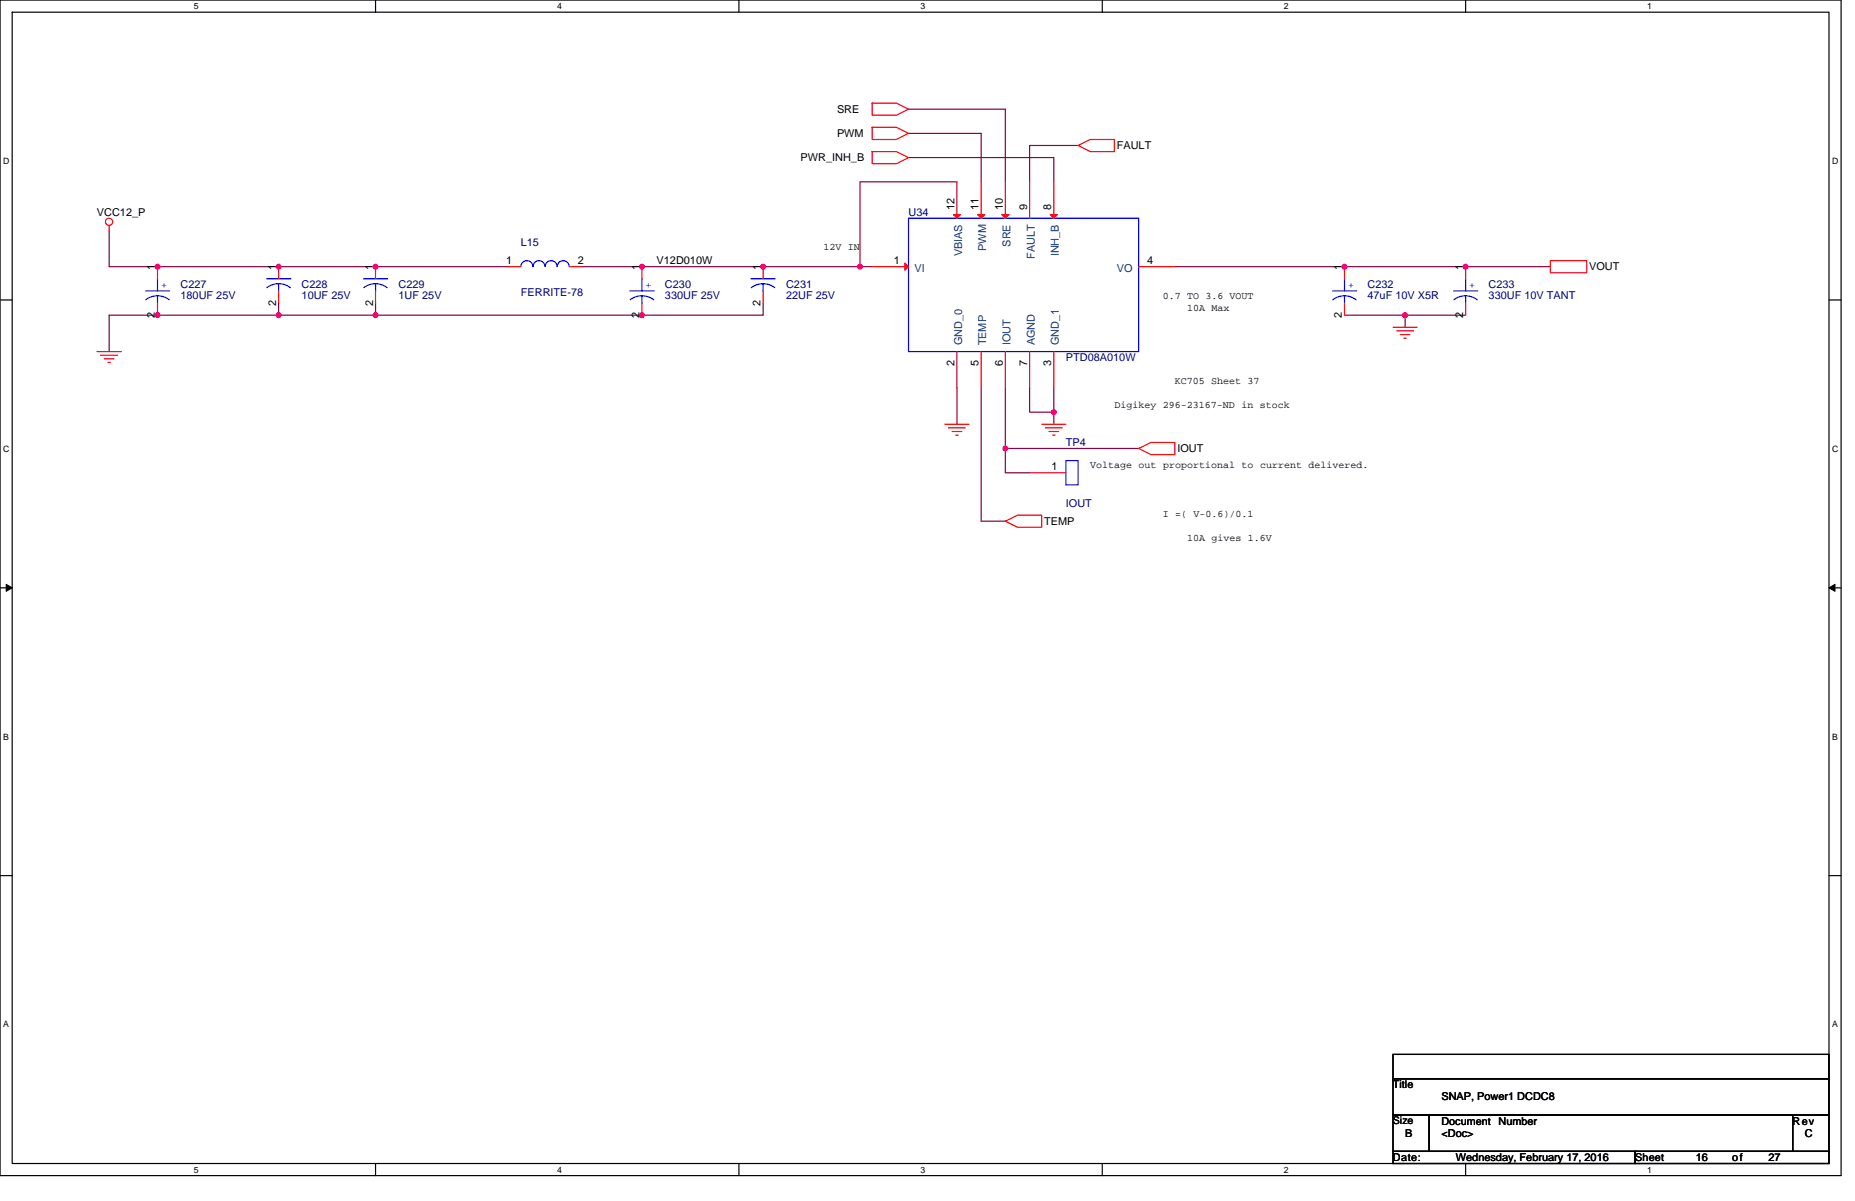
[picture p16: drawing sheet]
<svg xmlns="http://www.w3.org/2000/svg" width="432mm" height="279mm" viewBox="0 0 432 279" stroke-linecap="round" stroke-linejoin="round" font-family="sans-serif">
<defs><g id="words">
<g font-size="2.5">
<text x="194.8" y="26.2">SRE</text>
<text x="194.8" y="31.9">PWM</text>
<text x="260" y="34.7">FAULT</text>
<text x="186.4" y="37.5">PWR_INH_B</text>
<text x="22.6" y="50.2">VCC12_P</text>
<text x="222.2" y="48.8" transform="rotate(-90 222.2 48.8)">12</text>
<text x="227.8" y="48.8" transform="rotate(-90 227.8 48.8)">11</text>
<text x="233.4" y="48.8" transform="rotate(-90 233.4 48.8)">10</text>
<text x="239.1" y="48.8" transform="rotate(-90 239.1 48.8)">9</text>
<text x="244.7" y="48.8" transform="rotate(-90 244.7 48.8)">8</text>
<text x="36.1" y="62.9" transform="rotate(-90 36.1 62.9)">1</text>
<text x="64.3" y="62.9" transform="rotate(-90 64.3 62.9)">1</text>
<text x="86.8" y="62.9" transform="rotate(-90 86.8 62.9)">1</text>
<text x="117.9" y="61.4">1</text>
<text x="134.5" y="61.4">2</text>
<text x="148.8" y="62.9" transform="rotate(-90 148.8 62.9)">1</text>
<text x="152.8" y="61.5">V12D010W</text>
<text x="177" y="62.9" transform="rotate(-90 177 62.9)">1</text>
<text x="208.1" y="61.4">1</text>
<text x="267" y="61.4">4</text>
<text x="312.4" y="62.9" transform="rotate(-90 312.4 62.9)">1</text>
<text x="340.6" y="62.9" transform="rotate(-90 340.6 62.9)">1</text>
<text x="369.9" y="62.9">VOUT</text>
<text x="64.3" y="71.1" transform="rotate(-90 64.3 71.1)">2</text>
<text x="86.8" y="71.1" transform="rotate(-90 86.8 71.1)">2</text>
<text x="177" y="71.1" transform="rotate(-90 177 71.1)">2</text>
<text x="36.1" y="73.9" transform="rotate(-90 36.1 73.9)">2</text>
<text x="148.8" y="73.9" transform="rotate(-90 148.8 73.9)">2</text>
<text x="312.4" y="73.9" transform="rotate(-90 312.4 73.9)">2</text>
<text x="340.6" y="73.9" transform="rotate(-90 340.6 73.9)">2</text>
<text x="222.2" y="85.2" transform="rotate(-90 222.2 85.2)">2</text>
<text x="227.8" y="85.2" transform="rotate(-90 227.8 85.2)">5</text>
<text x="233.4" y="85.2" transform="rotate(-90 233.4 85.2)">6</text>
<text x="239.1" y="85.2" transform="rotate(-90 239.1 85.2)">7</text>
<text x="244.7" y="85.2" transform="rotate(-90 244.7 85.2)">3</text>
<text x="274.1" y="105.2">IOUT</text>
<text x="244.7" y="109.4">1</text>
<text x="243.1" y="122.1">TEMP</text>
<text x="324.3" y="253.2">Title</text>
<text x="335.5" y="256">SNAP, Power1 DCDC8</text>
<text x="324.3" y="261.6">Size</text>
<text x="335.5" y="261.6">Document</text>
<text x="348.8" y="261.6">Number</text>
<text x="417.3" y="261.6">Rev</text>
<text x="327.1" y="264.5">B</text>
<text x="335.5" y="264.5">&lt;Doc&gt;</text>
<text x="420.1" y="264.5">C</text>
<text x="324.3" y="270.1">Date:</text>
<text x="338.9" y="270.1">Wednesday, February 17, 2016</text>
<text x="380.6" y="270.1">Sheet</text>
<text x="394.7" y="270.1">16</text>
<text x="403.2" y="270.1">of</text>
<text x="411.6" y="270.1">27</text>
</g>
<g font-size="2.5" fill="#000080">
<text x="211.5" y="50.2">U34</text>
<text x="121.2" y="57.2">L15</text>
<text x="42" y="67.1">C227</text>
<text x="42" y="69.6">180UF 25V</text>
<text x="70.2" y="67.1">C228</text>
<text x="70.2" y="69.6">10UF 25V</text>
<text x="92.8" y="67.1">C229</text>
<text x="92.8" y="69.6">1UF 25V</text>
<text x="121.2" y="68.8">FERRITE-78</text>
<text x="154.8" y="67.1">C230</text>
<text x="154.8" y="69.6">330UF 25V</text>
<text x="183" y="67.1">C231</text>
<text x="183" y="69.6">22UF 25V</text>
<text x="318.3" y="67.1">C232</text>
<text x="318.3" y="69.6">47uF 10V X5R</text>
<text x="346.5" y="67.1">C233</text>
<text x="346.5" y="69.6">330UF 10V TANT</text>
<text x="248.1" y="84">PTD08A010W</text>
<text x="248.1" y="103.8">TP4</text>
<text x="248.1" y="117.9">IOUT</text>
</g>
<g font-size="2.5" fill="#004080">
<text x="223.9" y="59.6" transform="rotate(-90 223.9 59.6)">VBIAS</text>
<text x="229.6" y="58.4" transform="rotate(-90 229.6 58.4)">PWM</text>
<text x="235.2" y="57.4" transform="rotate(-90 235.2 57.4)">SRE</text>
<text x="246.5" y="59.7" transform="rotate(-90 246.5 59.7)">INH_B</text>
<text x="212.9" y="63.2">VI</text>
<text x="240.9" y="60.2" transform="rotate(-90 240.9 60.2)">FAULT</text>
<text x="260" y="63.2">VO</text>
<text x="223.9" y="80.4" transform="rotate(-90 223.9 80.4)">GND_0</text>
<text x="229.6" y="80.4" transform="rotate(-90 229.6 80.4)">TEMP</text>
<text x="235.2" y="80.4" transform="rotate(-90 235.2 80.4)">IOUT</text>
<text x="240.9" y="80.4" transform="rotate(-90 240.9 80.4)">AGND</text>
<text x="246.5" y="80.4" transform="rotate(-90 246.5 80.4)">GND_1</text>
</g>
<g font-size="2.3">
<text x="191.7" y="58.3">12V IN</text>
<text x="270.7" y="69.5">0.7 TO 3.6 VOUT</text>
<text x="276.3" y="72.3">10A Max</text>
<text x="273.5" y="89.3">KC705 Sheet 37</text>
<text x="259.4" y="94.9">Digikey 296-23167-ND in stock</text>
<text x="253.8" y="109">Voltage out proportional to current delivered.</text>
<text x="270.7" y="120.3">I =( V-0.6)/0.1</text>
<text x="276.3" y="125.9">10A gives 1.6V</text>
</g>
<g font-size="2.3" fill="#00f">
<text x="37.5" y="67">+</text>
<text x="150.3" y="67">+</text>
<text x="313.8" y="67">+</text>
<text x="342" y="67">+</text>
</g>
<g font-size="2">
<text x="45.1" y="2.1">5</text>
<text x="129.7" y="2.1">4</text>
<text x="214.3" y="2.1">3</text>
<text x="298.9" y="2.1">2</text>
<text x="383.5" y="2.1">1</text>
<text x=".7" y="38.1">D</text>
<text x="426.5" y="38.1">D</text>
<text x=".7" y="105.1">C</text>
<text x="426.5" y="105.1">C</text>
<text x=".7" y="172">B</text>
<text x="426.5" y="172">B</text>
<text x=".7" y="239">A</text>
<text x="426.5" y="239">A</text>
<text x="45.1" y="272.8">5</text>
<text x="129.7" y="272.8">4</text>
<text x="214.3" y="272.8">3</text>
<text x="298.9" y="272.8">2</text>
<text x="383.5" y="272.8">1</text>
</g>
</g></defs>
<path d="M0 0h428.6v273.5h-428.6zM2.8 2.8h422.9v267.9h-422.9z" fill="none" stroke="#000" stroke-width=".28"/>
<g fill="#fff">
<path d="M45.1 .3h1.1v2.3h-1.1z"/>
<path d="M45.1 271h1.1v2.2h-1.1z"/>
</g>
<path d="M87.4 0v2.8M87.4 270.7v2.8" fill="none" stroke="#000" stroke-width=".28"/>
<g fill="#fff">
<path d="M129.7 .3h1.1v2.3h-1.1z"/>
<path d="M129.7 271h1.1v2.2h-1.1z"/>
</g>
<path d="M172 0v2.8M172 270.7v2.8" fill="none" stroke="#000" stroke-width=".28"/>
<g fill="#fff">
<path d="M214.3 .3h1.1v2.3h-1.1z"/>
<path d="M214.3 271h1.1v2.2h-1.1z"/>
</g>
<path d="M256.6 0v2.8M256.6 270.7v2.8" fill="none" stroke="#000" stroke-width=".28"/>
<g fill="#fff">
<path d="M298.9 .3h1.1v2.3h-1.1z"/>
<path d="M298.9 271h1.1v2.2h-1.1z"/>
</g>
<path d="M341.2 0v2.8M341.2 270.7v2.8" fill="none" stroke="#000" stroke-width=".28"/>
<g fill="#fff">
<path d="M383.5 .3h1.1v2.3h-1.1z"/>
<path d="M383.5 271h1.1v2.2h-1.1z"/>
<path d="M.7 36.3h1.5v2.3h-1.5z"/>
<path d="M426.5 36.3h1.4v2.3h-1.4z"/>
<path d="M.7 103.3h1.5v2.2h-1.5z"/>
<path d="M426.5 103.3h1.4v2.2h-1.4z"/>
</g>
<path d="M0 69.8h2.8M425.7 69.8h2.9" fill="none" stroke="#000" stroke-width=".28"/>
<g fill="#fff">
<path d="M.7 170.2h1.4v2.3h-1.4z"/>
<path d="M426.5 170.2h1.3v2.3h-1.3z"/>
</g>
<path d="M0 136.8h2.8M425.7 136.8h2.9" fill="none" stroke="#000" stroke-width=".28"/>
<path d="M1.4 135.9l1.4 .9-1.4 .8zM425.7 136.8l1.4-.9v1.7z" fill="#000" stroke="#000" stroke-width=".23"/>
<g fill="#fff">
<path d="M.7 237.2h1.4v2.2h-1.4z"/>
<path d="M426.4 237.2h1.4v2.2h-1.4z"/>
</g>
<path d="M0 203.7h2.8M425.7 203.7h2.9M324.3 245.3h101.4v5.7h-101.4zM324.3 251h101.4v8.4h-101.4zM324.3 259.4h8.4v8.5h-8.4zM332.7 259.4h84.6v8.5h-84.6zM417.3 259.4h8.4v8.5h-8.4zM324.3 267.9h56.3v2.8h-56.3zM380.6 267.9h45.1v2.8h-45.1z" fill="none" stroke="#000" stroke-width=".28"/>
<g fill="none" stroke="#800040" stroke-width=".28">
<path d="M211.5 31h16.9v11.3M211.5 25.4h22.5v16.9M211.5 36.7h33.8v5.6M251 33.8h-11.3v8.5M25.4 53.6v8.4h93M222.8 42.3h-22.6v19.7M64.9 73.3h22.5M64.9 70.5v2.8M64.9 73.3h-39.5v8.5M87.4 70.5v2.8M135.3 62h64.9M177.6 70.5v2.8h-90.2"/>
<path d="M200.2 62h2.8M273.5 62h87.4M313 73.3h14.1v2.8M327.1 73.3h14.1M222.8 90.2v8.5M228.4 90.2v31h5.6M234 90.2v14.1M239.7 90.2v5.7h5.6v-5.7M245.3 95.9v2.8M265 104.3h-31v5.7h5.7"/>
</g>
<g fill="#f0f" stroke="#f0f" stroke-width=".28">
<circle cx="245.3" cy="95.9" r=".55"/>
<circle cx="200.2" cy="62" r=".56"/>
<circle cx="36.7" cy="62" r=".55"/>
<circle cx="64.9" cy="62" r=".55"/>
<circle cx="149.4" cy="62" r=".55"/>
<circle cx="177.6" cy="62" r=".55"/>
<circle cx="87.4" cy="62" r=".56"/>
<circle cx="36.7" cy="73.3" r=".56"/>
<circle cx="87.4" cy="73.3" r=".57"/>
<circle cx="64.8" cy="73.3" r=".56"/>
<circle cx="149.4" cy="73.3" r=".56"/>
<circle cx="313" cy="62" r=".56"/>
<circle cx="341.2" cy="62" r=".56"/>
<circle cx="327.1" cy="73.3" r=".57"/>
<circle cx="234" cy="104.3" r=".55"/>
</g>
<g fill="none" stroke="#f00" stroke-width=".28">
<path d="M203 29.6h5.7l2.8 1.4-2.8 1.4h-5.7zM203 24h5.7l2.8 1.4-2.8 1.4h-5.7zM203 35.3h5.7l2.8 1.4-2.8 1.4h-5.7zM251 33.8l2.8-1.4h5.6v2.9h-5.6zM25.4 52.5v1.1M222.8 42.3v8.5M228.4 42.3v8.5M234 42.3v8.5M239.7 42.3v8.5M245.3 42.3v8.5M36.7 62v2.9M36.7 70.5v2.8"/>
<path d="M64.9 62v2.9M64.9 67.7v2.8M87.4 62v2.9M87.4 67.7v2.8M118.4 62h2.8M132.5 62h2.8M149.4 62v2.9M149.4 70.5v2.8M177.6 62v2.9M177.6 67.7v2.8M203 62h8.5M265 62h8.5"/>
<path d="M313 62v2.9M313 70.5v2.8M324.3 76.1h5.6M325.1 77h3.9M325.9 77.8h2.3M326.8 78.7h.5M341.2 62v2.9M341.2 70.5v2.8M360.9 60.6h8.5v2.9h-8.5zM22.6 81.8h5.6M23.4 82.6h4M24.3 83.5h2.2"/>
<path d="M25.1 84.3h.6M219.9 98.7h5.7M220.8 99.5h3.9M222.8 81.8v8.4M228.4 81.8v8.4M234 81.8v8.4M239.7 81.8v8.4M242.5 98.7h5.6M243.3 99.5h4M245.3 81.8v8.4M221.6 100.4h2.3M222.5 101.2h.5"/>
<path d="M239.7 110h8.4M244.2 100.4h2.2M245 101.2h.6M265 104.3l2.9-1.4h5.6v2.8h-5.6zM234 121.2l2.9-1.4h5.6v2.9h-5.6z"/>
<circle cx="25.4" cy="51.6" r=".84"/>
</g>
<g fill="none" stroke="#00f" stroke-width=".28">
<path d="M211.5 50.8h53.5v31h-53.5zM33.8 67.7h5.7M33.9 69.7l1.3-.7 1.4-.2 1.5 .2 1.3 .7M36.7 68.8v1.7M36.7 64.9v2.8M62 64.9h5.7M62.1 66.9l1.3-.7 1.4-.2 1.5 .2 1.3 .7M64.9 66v1.7M84.6 64.9h5.6M84.7 66.9a4.5 4.5 0 0 1 5.4 0M87.4 66v1.7M126.9 62a1.4 1.4 0 0 0-1.5-1.4h.1a1.4 1.4 0 0 0-1.4 1.4 1.41 1.41 0 0 0-1.4-1.4 1.41 1.41 0 0 0-1.5 1.4"/>
<path d="M132.5 62a1.41 1.41 0 0 0-1.4-1.4 1.41 1.41 0 0 0-1.4 1.4 1.4 1.4 0 0 0-1.4-1.4 1.37 1.37 0 0 0-1.4 1.4M146.6 67.7h5.7M146.7 69.7l1.3-.7 1.4-.2 1.5 .2 1.3 .7M149.4 68.8v1.7M149.4 64.9v2.8M174.8 64.9h5.7M174.9 66.9l1.3-.7 1.4-.2 1.5 .2 1.3 .7M177.6 66v1.7M310.2 67.7h5.6M310.2 69.7a4.5 4.5 0 0 1 5.5 0M313 68.8v1.7M313 64.9v2.8"/>
<path d="M338.3 67.7h5.7M338.4 69.7a4.5 4.5 0 0 1 5.5 0M341.2 68.8v1.7M341.2 64.9v2.8M248.1 107.1h2.9v5.7h-2.9z"/>
</g>
<g fill="#f00" stroke="#f00" stroke-width=".28">
<path d="M210.6 61.2l.9 .8-.9 .9z"/>
<path d="M227.5 49.9h1.7l-.8 .9z"/>
<path d="M233.2 49.9h1.7l-.9 .9z"/>
<path d="M221.9 49.9h1.7l-.8 .9z"/>
<path d="M244.5 49.9h1.6l-.8 .9z"/>
</g>
<use href="#words"/>
</svg>
